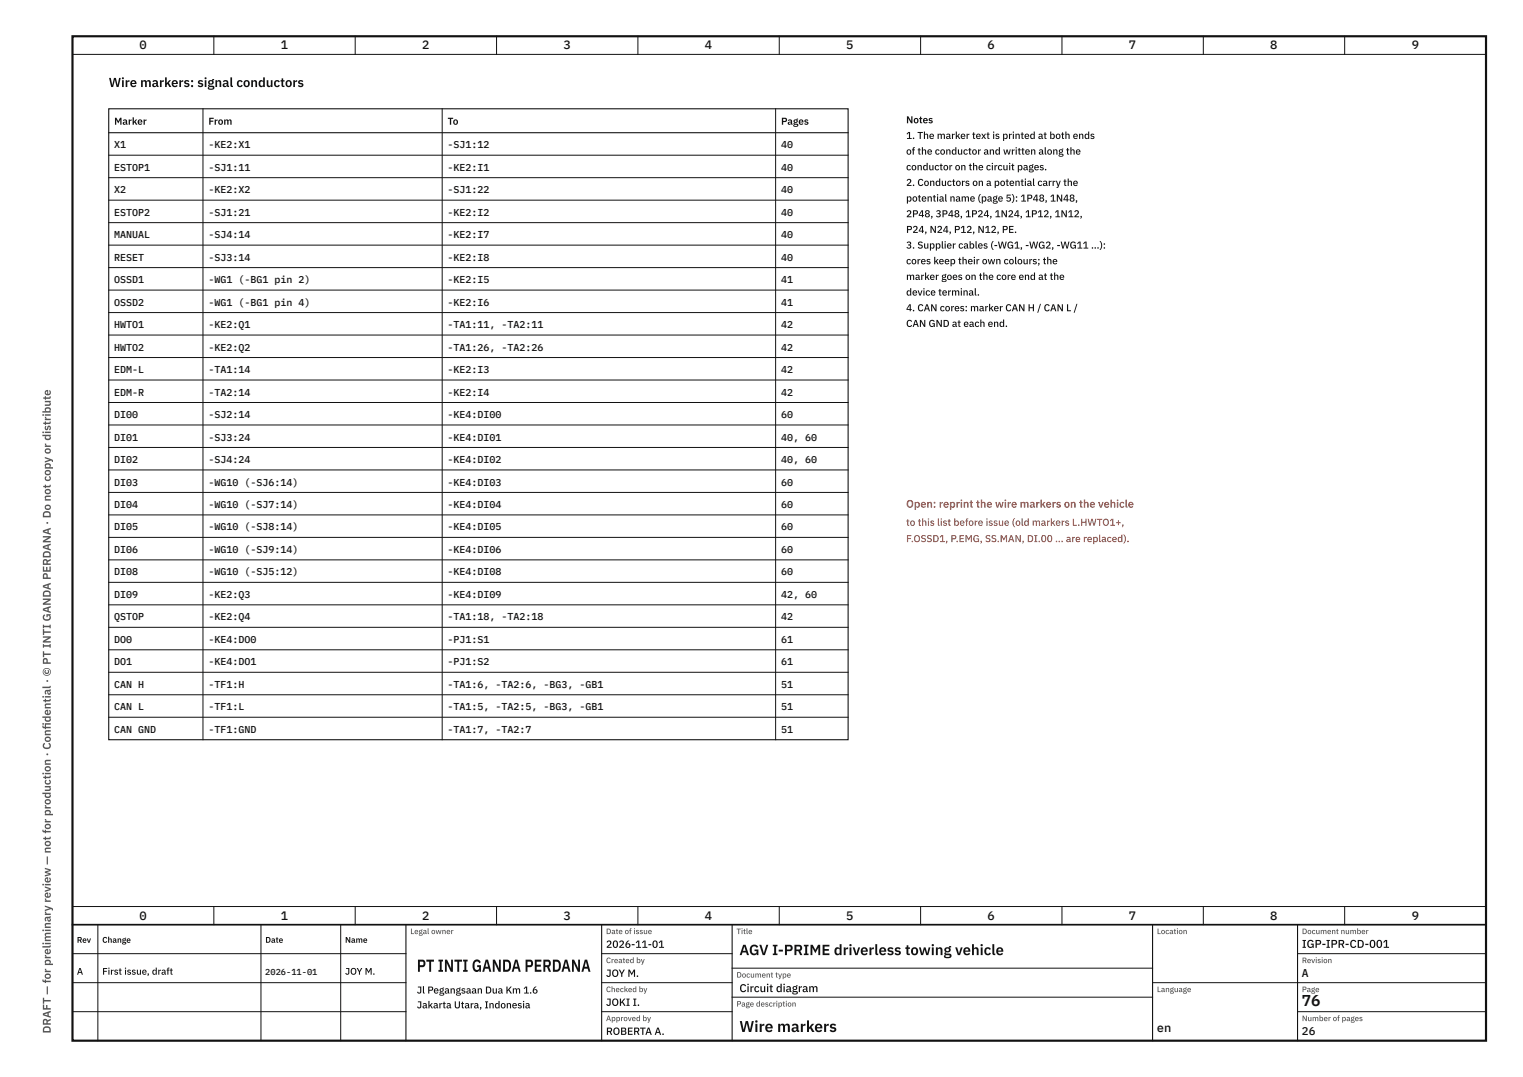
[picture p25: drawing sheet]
<svg xmlns="http://www.w3.org/2000/svg" width="420mm" height="297mm" viewBox="0 0 420 297" stroke-linecap="round" stroke-linejoin="round" font-family="sans-serif">
<defs><g id="words">
<text font-size="4.8" fill="#111" x="115" y="268">PT INTI GANDA PERDANA</text>
<g font-size="4.3" fill="#111">
<text x="359.2" y="277.4">76</text>
<text x="204" y="284.6">Wire markers</text>
</g>
<text font-size="4.1" fill="#111" x="204" y="263.4">AGV I-PRIME driverless towing vehicle</text>
<text font-size="3.6" fill="#111" x="30" y="24">Wire markers: signal conductors</text>
<g font-size="3.4" fill="#111">
<text x="38.5" y="13.6">0</text>
<text x="77.5" y="13.6">1</text>
<text x="116.5" y="13.6">2</text>
<text x="155.5" y="13.6">3</text>
<text x="194.5" y="13.6">4</text>
<text x="233.5" y="13.6">5</text>
<text x="272.5" y="13.6">6</text>
<text x="311.5" y="13.6">7</text>
<text x="350.5" y="13.6">8</text>
<text x="389.5" y="13.6">9</text>
<text x="38.5" y="253.6">0</text>
<text x="77.5" y="253.6">1</text>
<text x="116.5" y="253.6">2</text>
<text x="155.5" y="253.6">3</text>
<text x="194.5" y="253.6">4</text>
<text x="233.5" y="253.6">5</text>
<text x="272.5" y="253.6">6</text>
<text x="311.5" y="253.6">7</text>
<text x="350.5" y="253.6">8</text>
<text x="389.5" y="253.6">9</text>
<text x="319.2" y="284.6">en</text>
</g>
<g font-size="3.1" fill="#555">
<text x="14" y="201.2" transform="rotate(-90 14 201.2)">i</text>
<text x="14" y="285" transform="rotate(-90 14 285)">DRAFT — for preliminary review — not for production · Confdential · © PT INTI GANDA PERDANA · Do not copy or distribute</text>
</g>
<g font-size="3.1" fill="#111">
<text x="359.2" y="261.4">IGP-IPR-CD-001</text>
<text x="359.2" y="269.4">A</text>
<text x="204" y="273.6">Circuit diagram</text>
<text x="359.2" y="285.4">26</text>
</g>
<text font-size="3" fill="#c0392b" x="250" y="140">Open: reprint the wire markers on the vehicle</text>
<g font-size="2.9" fill="#111">
<text x="167.2" y="261.4">2026-11-01</text>
<text x="167.2" y="269.4">JOY M.</text>
<text x="167.2" y="277.4">JOKI I.</text>
<text x="167.2" y="285.4">ROBERTA A.</text>
</g>
<g font-size="2.8" fill="#111">
<text x="31.5" y="34.4">Marker</text>
<text x="57.5" y="34.4">From</text>
<text x="123.5" y="34.4">To</text>
<text x="215.5" y="34.4">Pages</text>
<text x="250" y="34">Notes</text>
<text x="31.5" y="40.9">X1</text>
<text x="57.5" y="40.9">-KE2:X1</text>
<text x="123.5" y="40.9">-SJ1:12</text>
<text x="215.5" y="40.9">40</text>
<text x="250" y="38.3">1. The marker text is printed at both ends</text>
<text x="31.5" y="47.1">ESTOP1</text>
<text x="57.5" y="47.1">-SJ1:11</text>
<text x="123.5" y="47.1">-KE2:I1</text>
<text x="215.5" y="47.1">40</text>
<text x="250" y="42.6">of the conductor and written along the</text>
<text x="250" y="47">conductor on the circuit pages.</text>
<text x="31.5" y="53.3">X2</text>
<text x="57.5" y="53.3">-KE2:X2</text>
<text x="123.5" y="53.3">-SJ1:22</text>
<text x="215.5" y="53.3">40</text>
<text x="250" y="51.3">2. Conductors on a potential carry the</text>
<text x="31.5" y="59.5">ESTOP2</text>
<text x="57.5" y="59.5">-SJ1:21</text>
<text x="123.5" y="59.5">-KE2:I2</text>
<text x="215.5" y="59.5">40</text>
<text x="250" y="55.6">potential name (page 5): 1P48, 1N48,</text>
<text x="250" y="59.9">2P48, 3P48, 1P24, 1N24, 1P12, 1N12,</text>
<text x="31.5" y="65.7">MANUAL</text>
<text x="57.5" y="65.7">-SJ4:14</text>
<text x="123.5" y="65.7">-KE2:I7</text>
<text x="215.5" y="65.7">40</text>
<text x="250" y="64.2">P24, N24, P12, N12, PE.</text>
<text x="31.5" y="71.9">RESET</text>
<text x="57.5" y="71.9">-SJ3:14</text>
<text x="123.5" y="71.9">-KE2:I8</text>
<text x="215.5" y="71.9">40</text>
<text x="250" y="68.6">3. Supplier cables (-WG1, -WG2, -WG11 …):</text>
<text x="250" y="72.9">cores keep their own colours; the</text>
<text x="250" y="77.2">marker goes on the core end at the</text>
<text x="31.5" y="78.1">OSSD1</text>
<text x="57.5" y="78.1">-WG1 (-BG1 pin 2)</text>
<text x="123.5" y="78.1">-KE2:I5</text>
<text x="215.5" y="78.1">41</text>
<text x="250" y="81.5">device terminal.</text>
<text x="31.5" y="84.3">OSSD2</text>
<text x="57.5" y="84.3">-WG1 (-BG1 pin 4)</text>
<text x="123.5" y="84.3">-KE2:I6</text>
<text x="215.5" y="84.3">41</text>
<text x="250" y="85.8">4. CAN cores: marker CAN H / CAN L /</text>
<text x="31.5" y="90.5">HWTO1</text>
<text x="57.5" y="90.5">-KE2:Q1</text>
<text x="123.5" y="90.5">-TA1:11, -TA2:11</text>
<text x="215.5" y="90.5">42</text>
<text x="250" y="90.2">CAN GND at each end.</text>
<text x="31.5" y="96.7">HWTO2</text>
<text x="57.5" y="96.7">-KE2:Q2</text>
<text x="123.5" y="96.7">-TA1:26, -TA2:26</text>
<text x="215.5" y="96.7">42</text>
<text x="31.5" y="102.9">EDM-L</text>
<text x="57.5" y="102.9">-TA1:14</text>
<text x="123.5" y="102.9">-KE2:I3</text>
<text x="215.5" y="102.9">42</text>
<text x="31.5" y="109.1">EDM-R</text>
<text x="57.5" y="109.1">-TA2:14</text>
<text x="123.5" y="109.1">-KE2:I4</text>
<text x="215.5" y="109.1">42</text>
<text x="31.5" y="115.3">DI00</text>
<text x="57.5" y="115.3">-SJ2:14</text>
<text x="123.5" y="115.3">-KE4:DI00</text>
<text x="215.5" y="115.3">60</text>
<text x="31.5" y="121.5">DI01</text>
<text x="57.5" y="121.5">-SJ3:24</text>
<text x="123.5" y="121.5">-KE4:DI01</text>
<text x="215.5" y="121.5">40, 60</text>
<text x="31.5" y="127.7">DI02</text>
<text x="57.5" y="127.7">-SJ4:24</text>
<text x="123.5" y="127.7">-KE4:DI02</text>
<text x="215.5" y="127.7">40, 60</text>
<text x="31.5" y="133.9">DI03</text>
<text x="57.5" y="133.9">-WG10 (-SJ6:14)</text>
<text x="123.5" y="133.9">-KE4:DI03</text>
<text x="215.5" y="133.9">60</text>
<text x="31.5" y="140.1">DI04</text>
<text x="57.5" y="140.1">-WG10 (-SJ7:14)</text>
<text x="123.5" y="140.1">-KE4:DI04</text>
<text x="215.5" y="140.1">60</text>
<text x="31.5" y="146.3">DI05</text>
<text x="57.5" y="146.3">-WG10 (-SJ8:14)</text>
<text x="123.5" y="146.3">-KE4:DI05</text>
<text x="215.5" y="146.3">60</text>
<text x="31.5" y="152.5">DI06</text>
<text x="57.5" y="152.5">-WG10 (-SJ9:14)</text>
<text x="123.5" y="152.5">-KE4:DI06</text>
<text x="215.5" y="152.5">60</text>
<text x="31.5" y="158.7">DI08</text>
<text x="57.5" y="158.7">-WG10 (-SJ5:12)</text>
<text x="123.5" y="158.7">-KE4:DI08</text>
<text x="215.5" y="158.7">60</text>
<text x="31.5" y="164.9">DI09</text>
<text x="57.5" y="164.9">-KE2:Q3</text>
<text x="123.5" y="164.9">-KE4:DI09</text>
<text x="215.5" y="164.9">42, 60</text>
<text x="31.5" y="171.1">QSTOP</text>
<text x="57.5" y="171.1">-KE2:Q4</text>
<text x="123.5" y="171.1">-TA1:18, -TA2:18</text>
<text x="215.5" y="171.1">42</text>
<text x="31.5" y="177.3">DO0</text>
<text x="57.5" y="177.3">-KE4:DO0</text>
<text x="123.5" y="177.3">-PJ1:S1</text>
<text x="215.5" y="177.3">61</text>
<text x="31.5" y="183.5">DO1</text>
<text x="57.5" y="183.5">-KE4:DO1</text>
<text x="123.5" y="183.5">-PJ1:S2</text>
<text x="215.5" y="183.5">61</text>
<text x="31.5" y="189.7">CAN H</text>
<text x="57.5" y="189.7">-TF1:H</text>
<text x="123.5" y="189.7">-TA1:6, -TA2:6, -BG3, -GB1</text>
<text x="215.5" y="189.7">51</text>
<text x="31.5" y="195.9">CAN L</text>
<text x="57.5" y="195.9">-TF1:L</text>
<text x="123.5" y="195.9">-TA1:5, -TA2:5, -BG3, -GB1</text>
<text x="215.5" y="195.9">51</text>
<text x="31.5" y="202.1">CAN GND</text>
<text x="57.5" y="202.1">-TF1:GND</text>
<text x="123.5" y="202.1">-TA1:7, -TA2:7</text>
<text x="215.5" y="202.1">51</text>
<text x="115" y="274">Jl Pegangsaan Dua Km 1.6</text>
<text x="115" y="278.1">Jakarta Utara, Indonesia</text>
</g>
<g font-size="2.8" fill="#c0392b">
<text x="250" y="145">to this list before issue (old markers L.HWTO1+,</text>
<text x="250" y="149.5">F.OSSD1, P.EMG, SS.MAN, DI.00 … are replaced).</text>
</g>
<g font-size="2.6" fill="#111">
<text x="21.2" y="268.8">A</text>
<text x="28.2" y="268.8">First issue, draft</text>
<text x="95.2" y="268.8">JOY M.</text>
</g>
<text font-size="2.4" fill="#111" x="73.2" y="268.8">2026-11-01</text>
<g font-size="2.3" fill="#111">
<text x="21.2" y="260">Rev</text>
<text x="28.2" y="260">Change</text>
<text x="73.2" y="260">Date</text>
<text x="95.2" y="260">Name</text>
</g>
<g font-size="2.2" fill="#555">
<text x="113.2" y="257.6">Legal owner</text>
<text x="167.2" y="257.6">Date of issue</text>
<text x="203.2" y="257.6">Title</text>
<text x="319.2" y="257.6">Location</text>
<text x="359.2" y="257.6">Document number</text>
<text x="167.2" y="265.6">Created by</text>
<text x="203.2" y="269.6">Document type</text>
<text x="359.2" y="265.6">Revision</text>
<text x="167.2" y="273.6">Checked by</text>
<text x="319.2" y="273.6">Language</text>
<text x="359.2" y="273.6">Page</text>
<text x="167.2" y="281.6">Approved by</text>
<text x="203.2" y="277.6">Page description</text>
<text x="359.2" y="281.6">Number of pages</text>
</g>
</g></defs>
<path d="M20 10h390v277h-390z" fill="none" stroke="#111" stroke-width=".6"/>
<g fill="none" stroke="#111" stroke-width=".28">
<path d="M20 15h390M59 10v5M98 10v5M137 10v5M176 10v5M215 10v5M254 10v5M293 10v5M332 10v5M371 10v5M56 30v174M122 30v174"/>
<path d="M214 30v174M30 42.8h204M30 49h204M30 55.2h204M30 61.4h204M30 67.6h204M30 73.8h204M30 80h204M30 86.2h204M30 92.4h204M30 98.6h204M30 104.8h204"/>
<path d="M30 111h204M30 117.2h204M30 123.4h204M30 129.6h204M30 135.8h204M30 142h204M30 148.2h204M30 154.4h204M30 160.6h204M30 166.8h204M30 173h204M30 179.2h204"/>
<path d="M30 185.4h204M30 191.6h204M30 197.8h204M20 250h390M20 255h390M27 255v32M59 250v5M72 255v32M94 255v32M98 250v5M137 250v5M176 250v5"/>
<path d="M215 250v5M254 250v5M293 250v5M332 250v5M371 250v5M20 263h92M20 271h92M20 279h92M166 263h36M166 271h36M166 279h36M202 267h116"/>
<path d="M202 275h116M318 271h92M358 263h52M358 279h52"/>
</g>
<path d="M20 255h390" fill="none" stroke="#111" stroke-width=".45"/>
<path d="M30 30h204v174h-204zM30 36.6h204M112 255v32M166 255v32M202 255v32M318 255v32M358 255v32" fill="none" stroke="#111" stroke-width=".3"/>
<use href="#words"/>
</svg>
